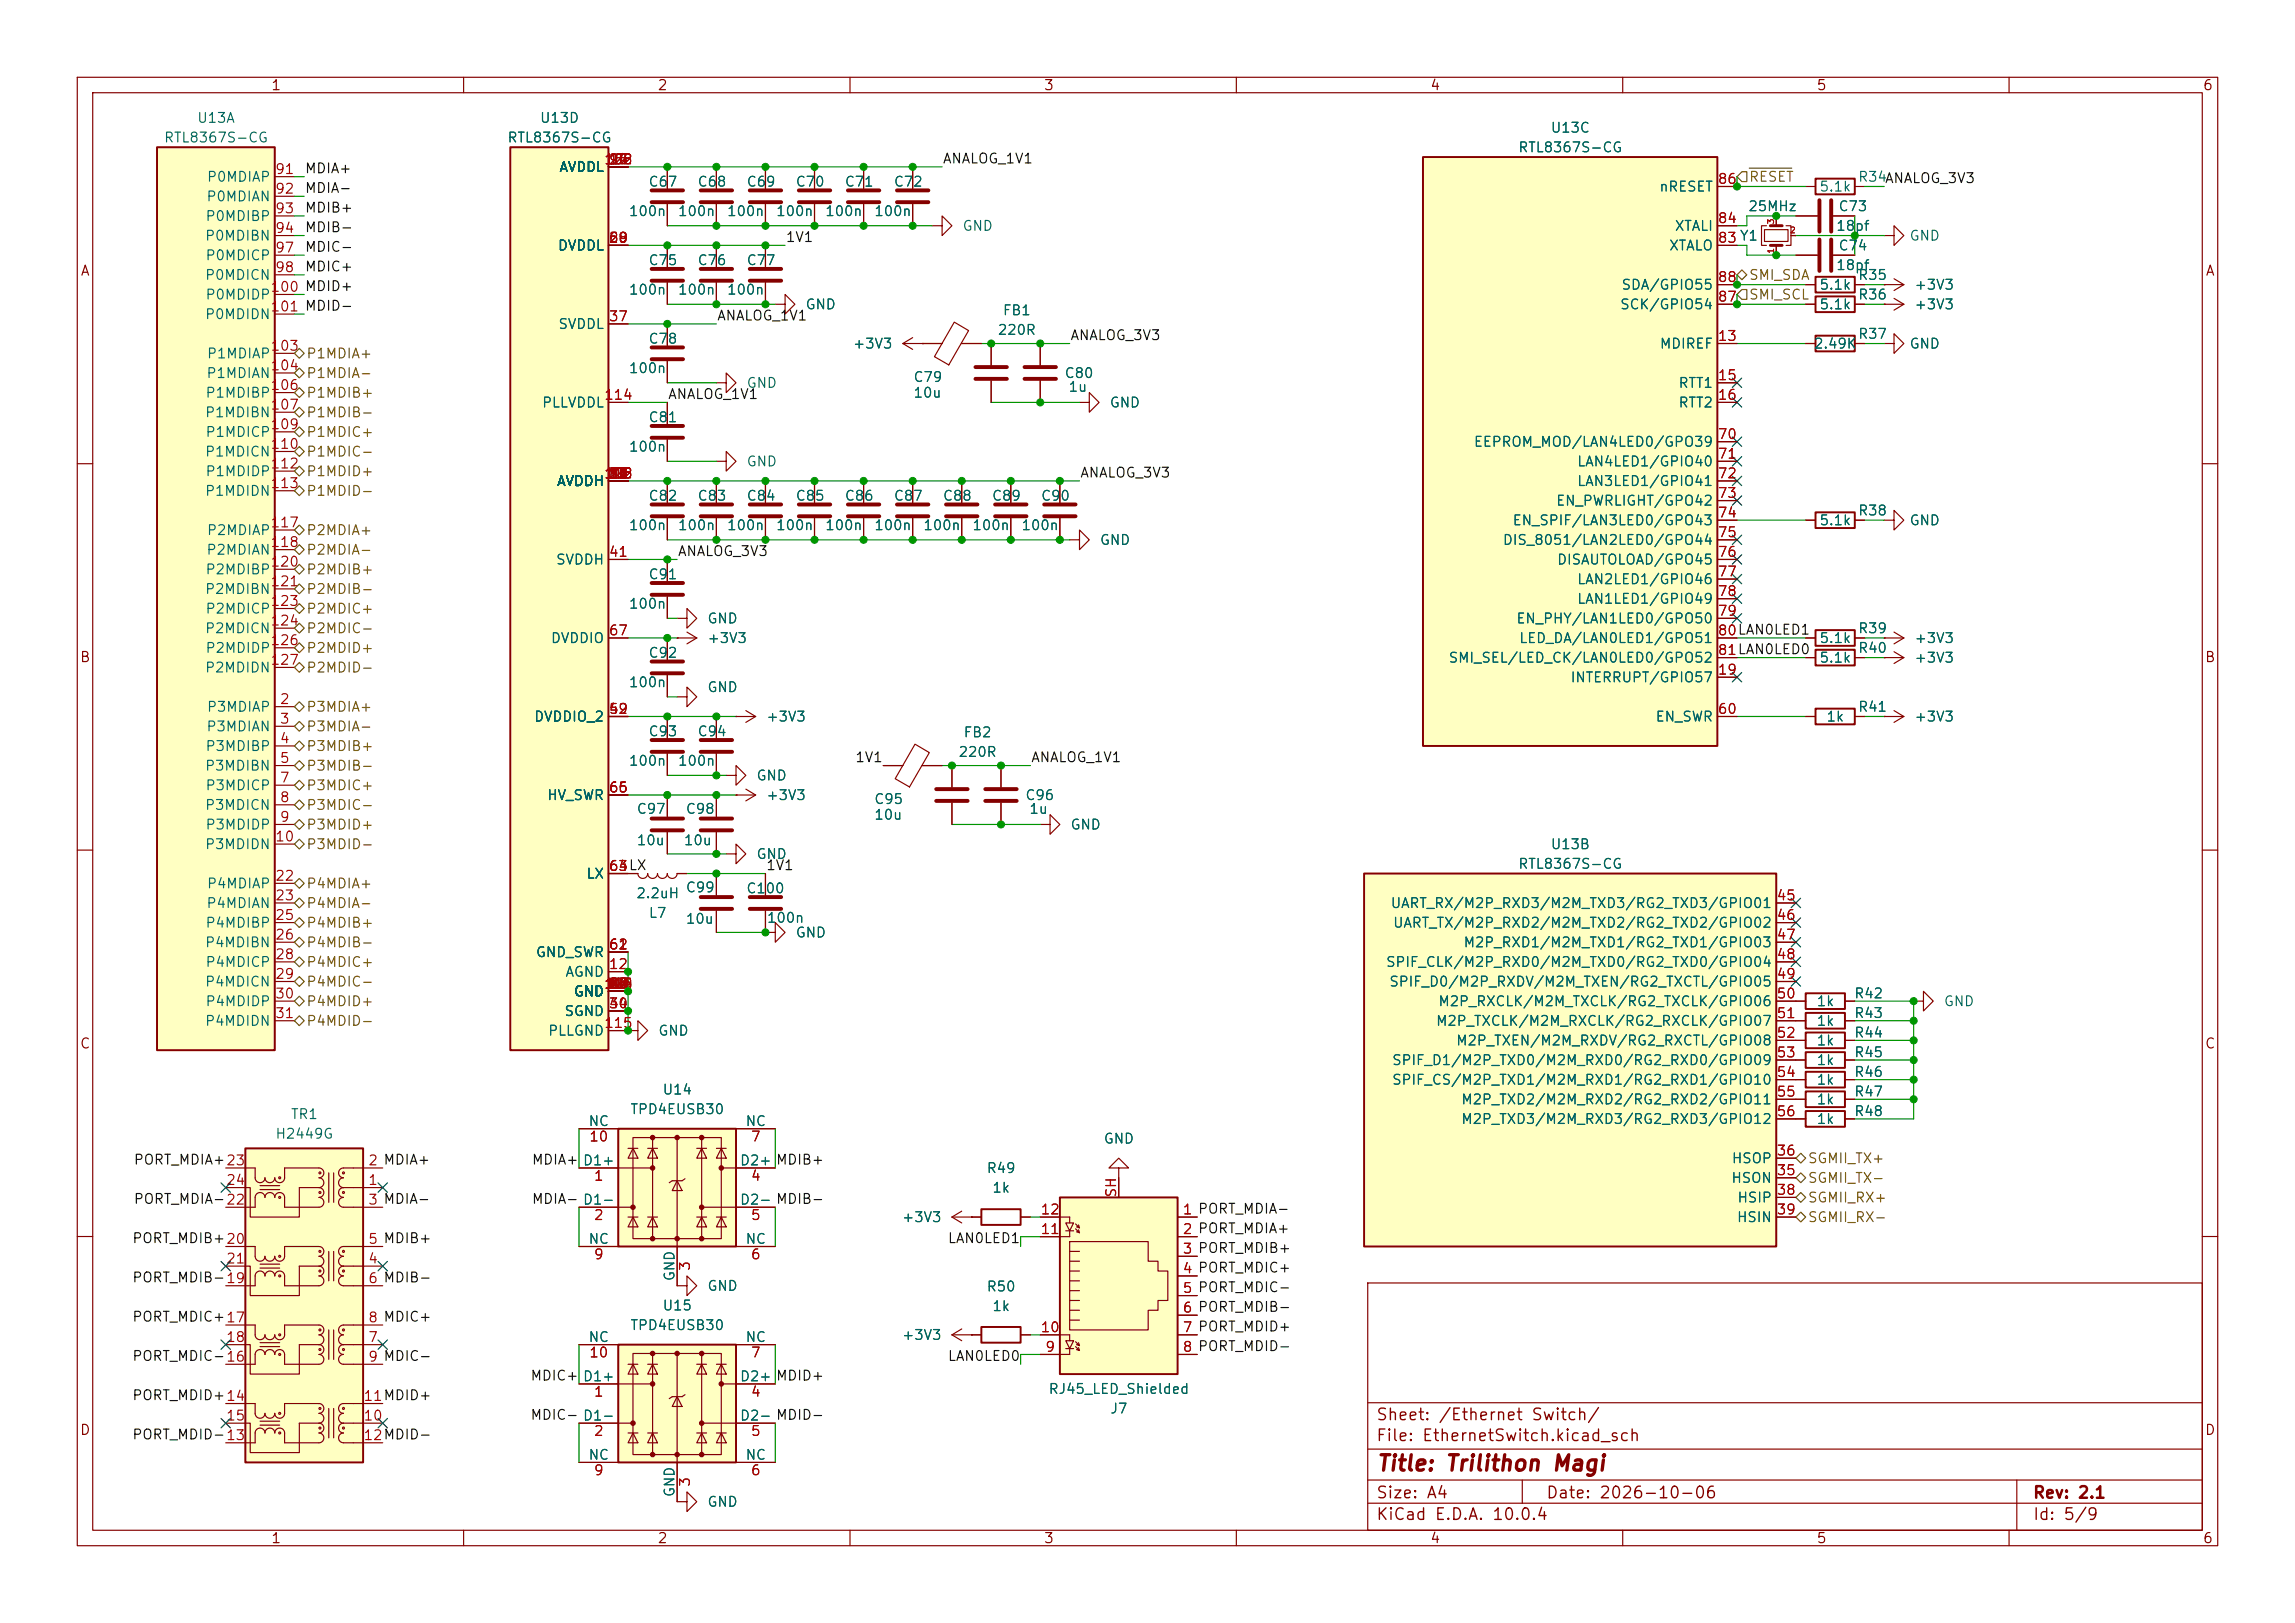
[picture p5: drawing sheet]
<svg xmlns="http://www.w3.org/2000/svg" width="297mm" height="210mm" viewBox="0 0 297 210" stroke-linecap="round" stroke-linejoin="round" font-family="sans-serif">
<defs><g id="words">
<text font-size="2" fill="#840000" x="178" y="190.8">Title: Trilithon Magi</text>
<g font-size="1.5" fill="#840000">
<text x="178" y="184.2">Sheet: /Ethernet Switch/</text>
<text x="178" y="186.9">File: EthernetSwitch.kicad_sch</text>
<text x="178" y="197.1">KiCad E.D.A. 10.0.4</text>
<text x="178" y="194.3">Size: A4</text>
<text x="200" y="194.3">Date: 2026-10-06</text>
<text x="263" y="194.3">Rev: 2.1</text>
<text x="263" y="197.1">Id: 5/9</text>
</g>
<g font-size="1.3" fill="#840000">
<text x="35" y="12">1</text>
<text x="85" y="12">2</text>
<text x="135" y="12">3</text>
<text x="185" y="12">4</text>
<text x="235" y="12">5</text>
<text x="285" y="12">6</text>
<text x="10.3" y="36">A</text>
<text x="285.3" y="36">A</text>
<text x="10.3" y="86">B</text>
<text x="285.3" y="86">B</text>
<text x="10.3" y="136">C</text>
<text x="285.3" y="136">C</text>
<text x="10.3" y="186">D</text>
<text x="285.3" y="186">D</text>
<text x="35" y="200">1</text>
<text x="85" y="200">2</text>
<text x="135" y="200">3</text>
<text x="185" y="200">4</text>
<text x="235" y="200">5</text>
<text x="285" y="200">6</text>
</g>
<g font-size="1.3" fill="#006464">
<text x="25.4" y="16.2">U13A</text>
<text x="69.8" y="16.2">U13D</text>
<text x="200.6" y="17.5">U13C</text>
<text x="21.1" y="18.8">RTL8367S-CG</text>
<text x="26.7" y="23.8">P0MDIAP</text>
<text x="65.6" y="18.8">RTL8367S-CG</text>
<text x="72.3" y="22.6">AVDDL</text>
<text x="196.4" y="20">RTL8367S-CG</text>
<text x="240.4" y="23.8">R34ANALOG_3V3</text>
<text x="26.5" y="28.9">P0MDIBP</text>
<text x="26.6" y="26.4">P0MDIAN</text>
<text x="81.3" y="28.3">100n</text>
<text x="83.8" y="24.5">C67</text>
<text x="87.6" y="28.3">100n</text>
<text x="90.2" y="24.5">C68</text>
<text x="94" y="28.3">100n</text>
<text x="96.5" y="24.5">C69</text>
<text x="100.3" y="28.3">100n</text>
<text x="102.9" y="24.5">C70</text>
<text x="106.7" y="28.3">100n</text>
<text x="109.2" y="24.5">C71</text>
<text x="113" y="28.3">100n</text>
<text x="115.6" y="24.5">C72</text>
<text x="214.6" y="25.1">nRESET</text>
<text x="226.1" y="27.6">25MHz</text>
<text x="235.4" y="25.1">5.1k</text>
<text x="237.8" y="27.6">C73</text>
<text x="26.4" y="31.5">P0MDIBN</text>
<text x="26.5" y="34">P0MDICP</text>
<text x="72.1" y="32.7">DVDDL</text>
<text x="83.8" y="34.6">C75</text>
<text x="90.2" y="34.6">C76</text>
<text x="96.5" y="34.6">C77</text>
<text x="124.5" y="30.2">GND</text>
<text x="215.9" y="32.7">XTALO</text>
<text x="216.6" y="30.2">XTALI</text>
<text x="237.5" y="30.2">18pf</text>
<text x="237.5" y="35.3">18pf</text>
<text x="237.8" y="32.7">C74</text>
<text x="247" y="31.5">GND</text>
<text x="26.4" y="36.5">P0MDICN</text>
<text x="26.4" y="41.6">P0MDIDN</text>
<text x="26.5" y="39.1">P0MDIDP</text>
<text x="81.3" y="38.4">100n</text>
<text x="87.6" y="38.4">100n</text>
<text x="94" y="38.4">100n</text>
<text x="104.1" y="40.3">GND</text>
<text x="129.7" y="41.1">FB1</text>
<text x="209.6" y="40.3">SCK/GPIO54</text>
<text x="209.7" y="37.8">SDA/GPIO55</text>
<text x="235.4" y="40.3">5.1k</text>
<text x="235.4" y="37.8">5.1k</text>
<text x="240.4" y="39.1">R36</text>
<text x="240.4" y="36.5">R35</text>
<text x="247.7" y="40.3">+3V3</text>
<text x="247.7" y="37.8">+3V3</text>
<text x="26.7" y="46.7">P1MDIAP</text>
<text x="72.2" y="42.9">SVDDL</text>
<text x="83.8" y="44.8">C78</text>
<text x="110.3" y="45.4">+3V3</text>
<text x="129" y="43.6">220R</text>
<text x="214.7" y="45.4">MDIREF</text>
<text x="234.6" y="45.4">2.49K</text>
<text x="240.4" y="44.2">R37</text>
<text x="247" y="45.4">GND</text>
<text x="26.5" y="51.8">P1MDIBP</text>
<text x="26.6" y="49.2">P1MDIAN</text>
<text x="70" y="53">PLLVDDL</text>
<text x="81.3" y="48.6">100n</text>
<text x="96.5" y="50.5">GND</text>
<text x="118.1" y="49.7">C79</text>
<text x="118.1" y="51.8">10u</text>
<text x="137.7" y="49.2">C80</text>
<text x="138.2" y="51">1u</text>
<text x="143.5" y="53">GND</text>
<text x="217.1" y="50.5">RTT1</text>
<text x="217.1" y="53">RTT2</text>
<text x="26.4" y="54.3">P1MDIBN</text>
<text x="26.4" y="59.4">P1MDICN</text>
<text x="26.5" y="56.9">P1MDICP</text>
<text x="81.3" y="58.8">100n</text>
<text x="83.8" y="54.9">C81</text>
<text x="190.6" y="58.1">EEPROM_MOD/LAN4LED0/GPO39</text>
<text x="26.4" y="64.5">P1MDIDN</text>
<text x="26.5" y="61.9">P1MDIDP</text>
<text x="72" y="63.2">AVDDH</text>
<text x="83.8" y="65.1">C82</text>
<text x="90.2" y="65.1">C83</text>
<text x="96.5" y="60.7">GND</text>
<text x="96.5" y="65.1">C84</text>
<text x="102.9" y="65.1">C85</text>
<text x="109.2" y="65.1">C86</text>
<text x="115.6" y="65.1">C87</text>
<text x="121.9" y="65.1">C88</text>
<text x="128.3" y="65.1">C89</text>
<text x="134.6" y="65.1">C90</text>
<text x="201.3" y="65.7">EN_PWRLIGHT/GPO42</text>
<text x="204" y="60.7">LAN4LED1/GPIO40</text>
<text x="204" y="63.2">LAN3LED1/GPIO41</text>
<text x="26.7" y="69.6">P2MDIAP</text>
<text x="81.3" y="68.9">100n</text>
<text x="87.6" y="68.9">100n</text>
<text x="94" y="68.9">100n</text>
<text x="100.3" y="68.9">100n</text>
<text x="106.7" y="68.9">100n</text>
<text x="113" y="68.9">100n</text>
<text x="119.4" y="68.9">100n</text>
<text x="125.7" y="68.9">100n</text>
<text x="132.1" y="68.9">100n</text>
<text x="142.2" y="70.8">GND</text>
<text x="194.4" y="70.8">DIS_8051/LAN2LED0/GPO44</text>
<text x="195.7" y="68.3">EN_SPIF/LAN3LED0/GPO43</text>
<text x="235.4" y="68.3">5.1k</text>
<text x="240.4" y="67">R38</text>
<text x="247" y="68.3">GND</text>
<text x="26.4" y="77.2">P2MDIBN</text>
<text x="26.5" y="74.6">P2MDIBP</text>
<text x="26.6" y="72.1">P2MDIAN</text>
<text x="71.9" y="73.4">SVDDH</text>
<text x="83.8" y="75.3">C91</text>
<text x="201.4" y="73.4">DISAUTOLOAD/GPO45</text>
<text x="204" y="75.9">LAN2LED1/GPIO46</text>
<text x="26.4" y="82.3">P2MDICN</text>
<text x="26.5" y="79.7">P2MDICP</text>
<text x="71.2" y="83.5">DVDDIO</text>
<text x="81.3" y="79.1">100n</text>
<text x="91.4" y="81">GND</text>
<text x="91.4" y="83.5">+3V3</text>
<text x="196.1" y="81">EN_PHY/LAN1LED0/GPO50</text>
<text x="196.5" y="83.5">LED_DA/LAN0LED1/GPO51</text>
<text x="204" y="78.4">LAN1LED1/GPIO49</text>
<text x="235.4" y="83.5">5.1k</text>
<text x="240.4" y="82.3">R39</text>
<text x="247.7" y="83.5">+3V3</text>
<text x="26.4" y="87.3">P2MDIDN</text>
<text x="26.5" y="84.8">P2MDIDP</text>
<text x="81.3" y="89.2">100n</text>
<text x="83.8" y="85.4">C92</text>
<text x="91.4" y="89.9">GND</text>
<text x="187.4" y="86.1">SMI_SEL/LED_CK/LAN0LED0/GPO52</text>
<text x="203.2" y="88.6">INTERRUPT/GPIO57</text>
<text x="235.4" y="86.1">5.1k</text>
<text x="240.4" y="84.8">R40</text>
<text x="247.7" y="86.1">+3V3</text>
<text x="26.6" y="95">P3MDIAN</text>
<text x="26.7" y="92.4">P3MDIAP</text>
<text x="69" y="93.7">DVDDIO_2</text>
<text x="83.8" y="95.6">C93</text>
<text x="90.2" y="95.6">C94</text>
<text x="99.1" y="93.7">+3V3</text>
<text x="124.6" y="95.7">FB2</text>
<text x="214.2" y="93.7">EN_SWR</text>
<text x="236.3" y="93.7">1k</text>
<text x="240.4" y="92.4">R41</text>
<text x="247.7" y="93.7">+3V3</text>
<text x="26.4" y="100">P3MDIBN</text>
<text x="26.5" y="97.5">P3MDIBP</text>
<text x="81.3" y="99.4">100n</text>
<text x="87.6" y="99.4">100n</text>
<text x="97.8" y="101.3">GND</text>
<text x="123.9" y="98.3">220R</text>
<text x="26.4" y="105.1">P3MDICN</text>
<text x="26.5" y="102.6">P3MDICP</text>
<text x="26.5" y="107.7">P3MDIDP</text>
<text x="70.7" y="103.8">HV_SWR</text>
<text x="82.3" y="105.6">C97</text>
<text x="88.7" y="105.6">C98</text>
<text x="99.1" y="103.8">+3V3</text>
<text x="113" y="104.3">C95</text>
<text x="113" y="106.4">10u</text>
<text x="132.6" y="103.8">C96</text>
<text x="133.1" y="105.6">1u</text>
<text x="138.4" y="107.7">GND</text>
<text x="26.4" y="110.2">P3MDIDN</text>
<text x="82.3" y="109.7">10u</text>
<text x="88.4" y="109.7">10u</text>
<text x="97.8" y="111.5">GND</text>
<text x="196.4" y="112.7">RTL8367S-CG</text>
<text x="200.6" y="110.2">U13B</text>
<text x="26.6" y="117.8">P4MDIAN</text>
<text x="26.7" y="115.3">P4MDIAP</text>
<text x="75.8" y="114">LX</text>
<text x="82.2" y="116.5">2.2uH</text>
<text x="83.9" y="119.1">L7</text>
<text x="88.7" y="115.8">C99</text>
<text x="88.7" y="119.8">10u</text>
<text x="96.5" y="115.9">C100</text>
<text x="99.1" y="119.7">100n</text>
<text x="179.9" y="117.8">UART_RX/M2P_RXD3/M2M_TXD3/RG2_TXD3/GPIO01</text>
<text x="26.4" y="122.9">P4MDIBN</text>
<text x="26.5" y="120.4">P4MDIBP</text>
<text x="26.5" y="125.4">P4MDICP</text>
<text x="69.3" y="124.2">GND_SWR</text>
<text x="102.9" y="121.6">GND</text>
<text x="179.3" y="125.4">SPIF_CLK/M2P_RXD0/M2M_TXD0/RG2_TXD0/GPIO04</text>
<text x="180.2" y="120.4">UART_TX/M2P_RXD2/M2M_TXD2/RG2_TXD2/GPIO02</text>
<text x="189.3" y="122.9">M2P_RXD1/M2M_TXD1/RG2_TXD1/GPIO03</text>
<text x="26.4" y="128">P4MDICN</text>
<text x="26.5" y="130.5">P4MDIDP</text>
<text x="72.9" y="131.8">SGND</text>
<text x="73.1" y="126.7">AGND</text>
<text x="74.2" y="129.2">GND</text>
<text x="179.7" y="128">SPIF_D0/M2P_RXDV/M2M_TXEN/RG2_TXCTL/GPIO05</text>
<text x="186" y="130.5">M2P_RXCLK/M2M_TXCLK/RG2_TXCLK/GPIO06</text>
<text x="235" y="130.5">1k</text>
<text x="239.9" y="129.5">R42</text>
<text x="251.5" y="130.5">GND</text>
<text x="26.4" y="133.1">P4MDIDN</text>
<text x="70.8" y="134.3">PLLGND</text>
<text x="85.1" y="134.3">GND</text>
<text x="185.7" y="133.1">M2P_TXCLK/M2M_RXCLK/RG2_RXCLK/GPIO07</text>
<text x="188.3" y="135.6">M2P_TXEN/M2M_RXDV/RG2_RXCTL/GPIO08</text>
<text x="235" y="135.6">1k</text>
<text x="235" y="133.1">1k</text>
<text x="239.9" y="134.6">R44</text>
<text x="239.9" y="137.1">R45</text>
<text x="239.9" y="132">R43</text>
<text x="85.7" y="141.9">U14</text>
<text x="180.1" y="138.1">SPIF_D1/M2P_TXD0/M2M_RXD0/RG2_RXD0/GPIO09</text>
<text x="180.1" y="140.7">SPIF_CS/M2P_TXD1/M2M_RXD1/RG2_RXD1/GPIO10</text>
<text x="189" y="143.2">M2P_TXD2/M2M_RXD2/RG2_RXD2/GPIO11</text>
<text x="235" y="138.1">1k</text>
<text x="235" y="143.2">1k</text>
<text x="235" y="140.7">1k</text>
<text x="239.9" y="142.2">R47</text>
<text x="239.9" y="139.7">R46</text>
<text x="35.5" y="147.7">H2449G</text>
<text x="37.5" y="145.1">TR1</text>
<text x="76.1" y="146">NC</text>
<text x="81.5" y="144.5">TPD4EUSB30</text>
<text x="96.4" y="146">NC</text>
<text x="142.7" y="148.3">GND</text>
<text x="189" y="145.8">M2P_TXD3/M2M_RXD3/RG2_RXD3/GPIO12</text>
<text x="235" y="145.8">1k</text>
<text x="239.9" y="144.7">R48</text>
<text x="75.3" y="151.1">D1+</text>
<text x="95.7" y="151.1">D2+ MDIB+</text>
<text x="95.7" y="151.1">D2+</text>
<text x="127.6" y="152.1">R49</text>
<text x="128.3" y="154.6">1k</text>
<text x="224" y="153.4">HSON</text>
<text x="224" y="150.8">HSOP</text>
<text x="224.7" y="155.9">HSIP</text>
<text x="75.3" y="156.2">D1-</text>
<text x="76.1" y="161.3">NC</text>
<text x="95.7" y="156.2">D2- MDIB-</text>
<text x="95.7" y="156.2">D2-</text>
<text x="96.4" y="161.3">NC</text>
<text x="116.6" y="158.5">+3V3</text>
<text x="224.7" y="158.5">HSIN</text>
<text x="87.6" y="165.9" transform="rotate(-90 87.6 165.9)">GND</text>
<text x="91.4" y="167.3">GND</text>
<text x="127.6" y="167.4">R50</text>
<text x="76.1" y="174">NC</text>
<text x="81.5" y="172.4">TPD4EUSB30</text>
<text x="85.7" y="169.9">U15</text>
<text x="96.4" y="174">NC</text>
<text x="116.6" y="173.7">+3V3</text>
<text x="128.3" y="170">1k</text>
<text x="75.3" y="179">D1+</text>
<text x="95.7" y="179">D2+ MDID+</text>
<text x="95.7" y="179">D2+</text>
<text x="75.3" y="184.1">D1-</text>
<text x="95.7" y="184.1">D2- MDID-</text>
<text x="95.7" y="184.1">D2-</text>
<text x="135.6" y="180.7">RJ45_LED_Shielded</text>
<text x="143.6" y="183.2">J7</text>
<text x="76.1" y="189.2">NC</text>
<text x="96.4" y="189.2">NC</text>
<text x="87.6" y="193.8" transform="rotate(-90 87.6 193.8)">GND</text>
<text x="91.4" y="195.3">GND</text>
</g>
<g font-size="1.3" fill="#a90000">
<text x="35.5" y="22.8">91</text>
<text x="78.1" y="21.6">108</text>
<text x="78.1" y="21.6">122</text>
<text x="78.7" y="21.6">14</text>
<text x="78.7" y="21.6">27</text>
<text x="78.7" y="21.6">95</text>
<text x="79.3" y="21.6">6</text>
<text x="35.5" y="25.4">92</text>
<text x="35.5" y="27.9">93</text>
<text x="222.2" y="29.2">84</text>
<text x="222.2" y="24.1">86</text>
<text x="35.5" y="30.5">94</text>
<text x="35.5" y="33">97</text>
<text x="35.5" y="35.5">98</text>
<text x="78.7" y="31.7">20</text>
<text x="78.7" y="31.7">58</text>
<text x="78.7" y="31.7">69</text>
<text x="222.2" y="31.7">83 Y1</text>
<text x="34.9" y="38.1">100 MDID+</text>
<text x="34.9" y="40.6">101 MDID-</text>
<text x="78.7" y="41.9">37</text>
<text x="222.2" y="39.3">87</text>
<text x="222.2" y="36.8">88</text>
<text x="34.9" y="45.7">103</text>
<text x="222.2" y="44.4">13</text>
<text x="34.9" y="48.2">104</text>
<text x="34.9" y="50.8">106</text>
<text x="34.9" y="53.3">107</text>
<text x="78.1" y="52">114</text>
<text x="222.2" y="49.5">15</text>
<text x="222.2" y="52">16</text>
<text x="34.9" y="55.9">109</text>
<text x="34.9" y="58.4">110</text>
<text x="222.2" y="57.1">70</text>
<text x="222.2" y="59.7">71</text>
<text x="34.9" y="60.9">112</text>
<text x="34.9" y="63.5">113</text>
<text x="78.1" y="62.2">102</text>
<text x="78.1" y="62.2">116</text>
<text x="78.1" y="62.2">128</text>
<text x="78.7" y="62.2">11</text>
<text x="78.7" y="62.2">17</text>
<text x="78.7" y="62.2">21</text>
<text x="78.7" y="62.2">33</text>
<text x="78.7" y="62.2">82</text>
<text x="78.7" y="62.2">90</text>
<text x="222.2" y="62.2">72</text>
<text x="222.2" y="64.7">73</text>
<text x="34.9" y="68.6">117</text>
<text x="34.9" y="71.1">118</text>
<text x="222.2" y="67.3">74</text>
<text x="222.2" y="69.8">75</text>
<text x="34.9" y="73.6">120</text>
<text x="34.9" y="76.2">121</text>
<text x="78.7" y="72.4">41</text>
<text x="222.2" y="72.4">76</text>
<text x="222.2" y="74.9">77</text>
<text x="222.2" y="77.4">78</text>
<text x="34.9" y="78.7">123</text>
<text x="34.9" y="81.3">124</text>
<text x="34.9" y="83.8">126</text>
<text x="78.7" y="82.5">67</text>
<text x="222.2" y="80">79</text>
<text x="222.2" y="82.5">80LAN0LED1</text>
<text x="222.2" y="82.5">80</text>
<text x="34.9" y="86.3">127</text>
<text x="222.2" y="87.6">19</text>
<text x="222.2" y="85.1">81LAN0LED0</text>
<text x="222.2" y="85.1">81</text>
<text x="36.1" y="91.4">2</text>
<text x="36.1" y="94">3</text>
<text x="78.7" y="92.7">42</text>
<text x="78.7" y="92.7">59</text>
<text x="222.2" y="92.7">60</text>
<text x="36.1" y="96.5">4</text>
<text x="36.1" y="99">5</text>
<text x="36.1" y="101.6">7</text>
<text x="36.1" y="104.1">8</text>
<text x="36.1" y="106.7">9</text>
<text x="78.7" y="102.8">65</text>
<text x="79.9" y="102.8">6</text>
<text x="35.5" y="109.2">10</text>
<text x="78.7" y="113">63LX</text>
<text x="78.7" y="113">63</text>
<text x="79.9" y="113">4</text>
<text x="35.5" y="114.3">22</text>
<text x="35.5" y="116.8">23</text>
<text x="35.5" y="119.4">25</text>
<text x="229.8" y="116.8">45</text>
<text x="229.8" y="119.4">46</text>
<text x="35.5" y="121.9">26</text>
<text x="35.5" y="124.4">28</text>
<text x="78.7" y="125.7">12</text>
<text x="78.7" y="123.2">61</text>
<text x="79.9" y="123.2">2</text>
<text x="229.8" y="121.9">47</text>
<text x="229.8" y="124.4">48</text>
<text x="35.5" y="127">29</text>
<text x="35.5" y="129.5">30</text>
<text x="78.1" y="128.2">105</text>
<text x="78.1" y="128.2">111</text>
<text x="78.1" y="128.2">119</text>
<text x="78.1" y="128.2">125</text>
<text x="78.7" y="128.2">18</text>
<text x="78.7" y="128.2">24</text>
<text x="78.7" y="128.2">32</text>
<text x="78.7" y="130.8">34</text>
<text x="78.7" y="130.8">40</text>
<text x="78.7" y="128.2">43</text>
<text x="78.7" y="128.2">57</text>
<text x="78.7" y="128.2">68</text>
<text x="78.7" y="128.2">85</text>
<text x="78.7" y="128.2">96</text>
<text x="79.3" y="128.2">1</text>
<text x="79.9" y="128.2">4</text>
<text x="79.9" y="128.2">9</text>
<text x="229.8" y="127">49</text>
<text x="229.8" y="129.5">50</text>
<text x="35.5" y="132.1">31</text>
<text x="78.1" y="133.3">115</text>
<text x="229.8" y="132.1">51</text>
<text x="229.8" y="134.6">52</text>
<text x="229.8" y="137.1">53</text>
<text x="229.8" y="139.7">54</text>
<text x="229.8" y="142.2">55</text>
<text x="76.2" y="148">10</text>
<text x="97.1" y="148">7</text>
<text x="229.8" y="149.8">36</text>
<text x="229.8" y="144.8">56</text>
<text x="29.2" y="153.6">24</text>
<text x="47.6" y="153.6">1</text>
<text x="47.6" y="151.1">2 MDIA+</text>
<text x="76.8" y="153.1">1</text>
<text x="97.1" y="153.1">4</text>
<text x="144.8" y="155" transform="rotate(-90 144.8 155)">SH</text>
<text x="229.8" y="152.4">35</text>
<text x="229.8" y="154.9">38</text>
<text x="47.6" y="156.2">3 MDIA-</text>
<text x="47.6" y="161.3">5 MDIB+</text>
<text x="76.8" y="158.2">2</text>
<text x="97.1" y="158.2">5</text>
<text x="134.6" y="160">11</text>
<text x="134.6" y="157.5">12</text>
<text x="153" y="157.5">1 PORT_MDIA-</text>
<text x="153" y="160">2 PORT_MDIA+</text>
<text x="153" y="157.5">1</text>
<text x="153" y="160">2</text>
<text x="229.8" y="157.5">39</text>
<text x="29.2" y="163.8">21</text>
<text x="47.6" y="163.8">4</text>
<text x="47.6" y="166.3">6 MDIB-</text>
<text x="76.8" y="163.3">9</text>
<text x="89.6" y="164.5" transform="rotate(-90 89.6 164.5)">3</text>
<text x="97.1" y="163.3">6</text>
<text x="153" y="162.5">3 PORT_MDIB+</text>
<text x="153" y="165.1">4 PORT_MDIC+</text>
<text x="153" y="167.6">5 PORT_MDIC-</text>
<text x="153" y="162.5">3</text>
<text x="153" y="165.1">4</text>
<text x="153" y="167.6">5</text>
<text x="29.2" y="174">18</text>
<text x="47.6" y="174">7</text>
<text x="47.6" y="171.4">8 MDIC+</text>
<text x="134.6" y="172.7">10</text>
<text x="153" y="170.2">6 PORT_MDIB-</text>
<text x="153" y="172.7">7 PORT_MDID+</text>
<text x="153" y="170.2">6</text>
<text x="153" y="172.7">7</text>
<text x="47.6" y="176.5">9 MDIC-</text>
<text x="76.2" y="176">10</text>
<text x="97.1" y="176">7</text>
<text x="135.2" y="175.2">9</text>
<text x="153" y="175.2">8 PORT_MDID-</text>
<text x="153" y="175.2">8</text>
<text x="29.2" y="184.1">15</text>
<text x="46.9" y="184.1">10</text>
<text x="46.9" y="181.6">11MDID+</text>
<text x="76.8" y="181">1</text>
<text x="97.1" y="181">4</text>
<text x="46.9" y="186.7">12MDID-</text>
<text x="76.8" y="186.1">2</text>
<text x="76.8" y="191.2">9</text>
<text x="97.1" y="186.1">5</text>
<text x="97.1" y="191.2">6</text>
<text x="89.6" y="192.5" transform="rotate(-90 89.6 192.5)">3</text>
</g>
<g font-size="1.3" fill="#0f0f0f">
<text x="39.4" y="22.7">MDIA+</text>
<text x="121.9" y="21.5">ANALOG_1V1</text>
<text x="39.4" y="25.3">MDIA-</text>
<text x="39.4" y="27.8">MDIB+</text>
<text x="39.4" y="35.4">MDIC+</text>
<text x="39.4" y="32.9">MDIC-</text>
<text x="39.4" y="30.4">MDIB-</text>
<text x="101.6" y="31.6">1V1</text>
<text x="92.7" y="41.8">ANALOG_1V1</text>
<text x="138.4" y="44.3">ANALOG_3V3</text>
<text x="86.4" y="51.9">ANALOG_1V1</text>
<text x="139.7" y="62.1">ANALOG_3V3</text>
<text x="87.6" y="72.3">ANALOG_3V3</text>
<text x="110.6" y="98.9">1V1</text>
<text x="133.3" y="98.9">ANALOG_1V1</text>
<text x="99.1" y="112.9">1V1</text>
<text x="17.2" y="151">PORT_MDIA+23</text>
<text x="68.7" y="151">MDIA+</text>
<text x="17" y="161.2">PORT_MDIB+20</text>
<text x="17.2" y="156.1">PORT_MDIA-22</text>
<text x="68.7" y="156.1">MDIA- D1-</text>
<text x="122.6" y="161.2">LAN0LED1</text>
<text x="17" y="166.2">PORT_MDIB-19</text>
<text x="17" y="171.3">PORT_MDIC+17</text>
<text x="17" y="176.4">PORT_MDIC-16</text>
<text x="68.6" y="178.9">MDIC+</text>
<text x="122.6" y="176.4">LAN0LED0</text>
<text x="17" y="181.5">PORT_MDID+14</text>
<text x="68.6" y="184">MDIC- D1-</text>
<text x="17" y="186.6">PORT_MDID-13</text>
</g>
<g font-size="1.3" fill="#725600">
<text x="226.3" y="23.8">RESET</text>
<text x="226.3" y="36.5">SMI_SDA</text>
<text x="226.3" y="39.1">SMI_SCL</text>
<text x="39.6" y="46.7">P1MDIA+</text>
<text x="39.6" y="49.2">P1MDIA-</text>
<text x="39.6" y="51.8">P1MDIB+</text>
<text x="39.6" y="56.9">P1MDIC+</text>
<text x="39.6" y="59.4">P1MDIC-</text>
<text x="39.6" y="54.3">P1MDIB-</text>
<text x="39.6" y="64.5">P1MDID-</text>
<text x="39.6" y="61.9">P1MDID+</text>
<text x="39.6" y="69.6">P2MDIA+</text>
<text x="39.6" y="77.2">P2MDIB-</text>
<text x="39.6" y="72.1">P2MDIA-</text>
<text x="39.6" y="74.6">P2MDIB+</text>
<text x="39.6" y="82.3">P2MDIC-</text>
<text x="39.6" y="79.7">P2MDIC+</text>
<text x="39.6" y="84.8">P2MDID+</text>
<text x="39.6" y="87.3">P2MDID-</text>
<text x="39.6" y="92.4">P3MDIA+</text>
<text x="39.6" y="95">P3MDIA-</text>
<text x="39.6" y="97.5">P3MDIB+</text>
<text x="39.6" y="100">P3MDIB-</text>
<text x="39.6" y="107.7">P3MDID+</text>
<text x="39.6" y="102.6">P3MDIC+</text>
<text x="39.6" y="105.1">P3MDIC-</text>
<text x="39.6" y="110.2">P3MDID-</text>
<text x="39.6" y="115.3">P4MDIA+</text>
<text x="39.6" y="117.8">P4MDIA-</text>
<text x="39.6" y="122.9">P4MDIB-</text>
<text x="39.6" y="125.4">P4MDIC+</text>
<text x="39.6" y="120.4">P4MDIB+</text>
<text x="39.6" y="130.5">P4MDID+</text>
<text x="39.6" y="128">P4MDIC-</text>
<text x="39.6" y="133.1">P4MDID-</text>
<text x="233.9" y="150.8">SGMII_TX+</text>
<text x="233.9" y="153.4">SGMII_TX-</text>
<text x="233.9" y="155.9">SGMII_RX+</text>
<text x="233.9" y="158.5">SGMII_RX-</text>
</g>
<g font-size=".8" fill="#a90000">
<text x="229.8" y="29.1" transform="rotate(-90 229.8 29.1)">3</text>
<text x="229.8" y="32.9" transform="rotate(-90 229.8 32.9)">1</text>
<text x="231.6" y="30.4">2</text>
</g>
</g></defs>
<g fill="none" stroke="#840000" stroke-width=".15">
<path d="M10 10h277v190h-277zM12 12h273v186h-273zM60 10v2M110 10v2M160 10v2M210 10v2M260 10v2M10 60h2M86.4 72.4v2.8M86.4 77.2v2.8M285 60h2M87.6 82.6h.1"/>
<path d="M87.6 80h1.3v-1.3l1.3 1.3-1.3 1.3v-1.3M87.6 82.6h2.6M88.9 81.8l1.3 .8M90.2 82.6l-1.3 .7M92.7 92.7v2.8M92.7 97.5v2.8M233.7 82.6h1.2M233.7 85.1h1.2M233.7 92.7h1.2M240 82.6h1.3M240 85.1h1.3M240 92.7h1.3"/>
<path d="M243.8 82.6h.1M243.8 85.1h.1M243.8 92.7h.1M243.8 82.6h2.6M243.8 85.1h2.6M243.8 92.7h2.6M245.1 81.8l1.3 .8M245.1 84.3l1.3 .8M245.1 91.9l1.3 .8M246.4 82.6l-1.3 .7M246.4 85.1l-1.3 .8M246.4 92.7l-1.3 .8"/>
<path d="M10 110h2M285 110h2M247.6 129.5h1.3v-1.2l1.3 1.2-1.3 1.3v-1.3M10 160h2M123.2 172.7l1.3 .8M123.2 172.7h3.8M124.5 172l-1.3 .7M125.7 172.7h.1M132.1 172.7h1.2M177 166h108v32h-108zM285 160h2M60 198v2"/>
<path d="M110 198v2M160 198v2M177 194.5h108M177 191.5h108M177 187.5h108M177 181.5h108M197 191.5v3M210 198v2M260 198v2M261 191.5v6.5"/>
</g>
<path d="M84.3 75.4h4.1M84.3 77h4.1M90.7 95.8h4M90.7 97.3h4" fill="none" stroke="#840000" stroke-width=".51"/>
<path d="M234.9 91.7h5.1v2h-5.1zM234.9 81.5h5.1v2.1h-5.1zM234.9 84.1h5.1v2h-5.1zM127 171.7h5.1v2h-5.1z" fill="none" stroke="#840000" stroke-width=".25"/>
<path d="M80 174h15.2v15.2h-15.2z" fill="#ffffc2"/>
<g fill="none" stroke="#840000" stroke-width=".15">
<path d="M86.4 82.6v2.7M86.4 87.4v2.8M86.4 92.7v2.8M86.4 97.5v2.8M87.6 90.2h1.3v-1.3l1.3 1.3-1.3 1.2v-1.2M232.4 134.6h1.3M232.4 129.5h1.3M238.8 134.6h1.2M238.8 129.5h1.2M74.9 179.1h9.6M74.9 174h5.1M81.3 176.5h1.2"/>
<path d="M81.9 175.1h11.4v13.1h-11.4zM81.9 176.5l.6 1.3h-1.2zM83.8 176.5h1.3M84.5 176.5l.6 1.3h-1.3zM84.5 175.1v13.1M87.6 166.4h1.3v-1.3l1.3 1.3-1.3 1.2v-1.2M87.6 175.1v19.2h1.3v-1.3l1.3 1.3-1.3 1.3v-1.3M90.2 176.5h1.2M90.8 176.5l.6 1.3h-1.2zM90.8 175.1v13.1M92.7 176.5h1.3M93.3 176.5l.7 1.3h-1.3z"/>
<path d="M93.3 179.1h7M95.2 174h5.1M74.9 184.2h7M74.9 189.2h5.1M81.3 185.4h1.2M81.9 185.4l.6 1.3h-1.2zM83.8 185.4h1.3M84.5 185.4l.6 1.3h-1.3zM87.6 180.7l.7 1.3h-1.3zM88.6 180.5l-.3 .2h-1.3l-.4 .3M90.2 185.4h1.2M90.8 185.4l.6 1.3h-1.2z"/>
<path d="M90.8 184.2h9.5M92.7 185.4h1.3M93.3 185.4l.7 1.3h-1.3zM95.2 189.2h5.1"/>
</g>
<path d="M233.7 133.6h5.1v2h-5.1zM233.7 128.5h5.1v2.1h-5.1zM80 174h15.2v15.2h-15.2z" fill="none" stroke="#840000" stroke-width=".25"/>
<g fill="#840000" stroke="#840000" stroke-width=".15">
<circle cx="81.9" cy="184.2" r=".28"/>
<circle cx="84.5" cy="175.1" r=".28"/>
<circle cx="84.5" cy="179.1" r=".28"/>
<circle cx="84.5" cy="188.2" r=".28"/>
<circle cx="87.6" cy="175.1" r=".28"/>
<circle cx="87.6" cy="188.2" r=".28"/>
<circle cx="90.8" cy="175.1" r=".28"/>
<circle cx="90.8" cy="184.2" r=".28"/>
<circle cx="90.8" cy="188.2" r=".28"/>
<circle cx="93.3" cy="179.1" r=".28"/>
</g>
<path d="M84.3 95.8h4.1M84.3 97.3h4.1M84.3 85.6h4.1M84.3 87.1h4.1" fill="none" stroke="#840000" stroke-width=".51"/>
<path d="M20.3 19.1h15.3v116.8h-15.3z" fill="#ffffc2"/>
<path d="M20.3 19.1h15.3v116.8h-15.3z" fill="none" stroke="#840000" stroke-width=".25"/>
<g fill="none" stroke="#840000" stroke-width=".15">
<path d="M35.6 22.9h2.5M35.6 25.4h2.5M35.6 27.9h2.5M35.6 30.5h2.5M35.6 33h2.5M35.6 35.6h2.5M35.6 38.1h2.5M35.6 40.6h2.5M35.6 45.7h2.5M35.6 48.3h2.5M35.6 50.8h2.5M35.6 53.3h2.5"/>
<path d="M35.6 55.9h2.5M35.6 58.4h2.5M35.6 61h2.5M35.6 63.5h2.5M35.6 68.6h2.5M35.6 71.1h2.5M35.6 73.7h2.5M35.6 76.2h2.5M35.6 78.7h2.5M35.6 91.4h2.5M35.6 94h2.5M35.6 96.5h2.5"/>
<path d="M35.6 99.1h2.5M35.6 81.3h2.5M35.6 83.8h2.5M35.6 86.4h2.5M35.6 101.6h2.5M35.6 104.1h2.5M35.6 106.7h2.5M35.6 109.2h2.5M35.6 114.3h2.5M35.6 116.8h2.5M35.6 119.4h2.5M35.6 121.9h2.5"/>
<path d="M35.6 124.5h2.5M35.6 127h2.5M35.6 129.5h2.5M35.6 132.1h2.5"/>
</g>
<path d="M66 19.1h12.7v116.8h-12.7z" fill="#ffffc2"/>
<path d="M66 19.1h12.7v116.8h-12.7z" fill="none" stroke="#840000" stroke-width=".25"/>
<g fill="none" stroke="#840000" stroke-width=".15">
<path d="M78.7 21.6h2.6M78.7 31.8h2.6M86.4 21.6v2.8M86.4 26.4v2.8M99.1 21.6v2.8M99.1 26.4v2.8M100.3 39.4h1.3v-1.3l1.3 1.3-1.3 1.2v-1.2M105.4 21.6v2.8M105.4 26.4v2.8M78.7 41.9h2.6M78.7 52.1h2.6M78.7 62.2h2.6"/>
<path d="M78.7 72.4h2.6M78.7 92.7h2.6M78.7 82.6h2.6M78.7 113h3.8a.64 .64 0 0 0 .7 .7 .64 .64 0 0 0 .6-.7 .64 .64 0 0 0 .7 .7 .64 .64 0 0 0 .6-.7 .64 .64 0 0 0 .6 .7 .64 .64 0 0 0 .7-.7 .64 .64 0 0 0 .6 .7 .64 .64 0 0 0 .6-.7h1.3M78.7 102.9h2.6M92.7 113v2.8M92.7 117.9v2.8M94 110.5h1.2v-1.3l1.3 1.3-1.3 1.3v-1.3M99.1 117.9v2.8h1.2v-1.3l1.3 1.3-1.3 1.2v-1.2M99.1 113v2.8M78.7 128.3h2.6M78.7 125.7h2.6"/>
<path d="M78.7 130.8h2.6M78.7 123.2h2.6M78.7 133.4h2.6M144.8 151.1h1.2l-1.2-1.2-1.3 1.2h1.3v1.3"/>
</g>
<path d="M84.3 24.6h4.1M84.3 26.2h4.1M97 24.6h4.1M97 26.2h4.1M103.4 24.6h4M103.4 26.2h4M90.7 116.1h4M90.7 117.6h4M97 116.1h4.1M97 117.6h4.1" fill="none" stroke="#840000" stroke-width=".51"/>
<path d="M137.2 154.9h15.2v22.9h-15.2z" fill="#ffffc2"/>
<g fill="none" stroke="#840000" stroke-width=".15">
<path d="M232.4 137.2h1.3M238.8 137.2h1.2M134.6 157.5h3.8v.7M137.9 158.2h1l-.5 1.1zM137.9 159.3h1M138.4 159.3v.7h-3.8M139.2 159l.5 .5-.4-.1M139.2 158.4l.5 .5-.4-.1M139.6 159.1l.1 .4M139.6 158.5l.1 .4M144.8 152.4v2.5M152.4 157.5h2.5"/>
<path d="M232.4 142.2h1.3M232.4 144.8h1.3M238.8 142.2h1.2M238.8 144.8h1.2M134.6 172.7h3.8v.8M137.9 173.5h1l-.5 1zM137.9 174.5h1M138.4 167h1.3M138.4 165.7h1.3M138.4 164.5h1.3M138.4 163.2h1.3M138.4 161.9h1.3"/>
<path d="M138.4 160.7h10.2v2.5h1.3v1.3h1.2v3.8h-1.2v1.2h-1.3v2.6h-10.2zM138.4 168.3h1.3M138.4 174.5v.8h-3.8M138.4 170.8h1.3M138.4 169.5h1.3M139.2 174.2l.5 .6-.4-.2M139.2 173.6l.5 .5-.4-.1M139.6 174.4l.1 .4M139.6 173.7l.1 .4M152.4 175.3h2.5M152.4 172.7h2.5M152.4 160h2.5"/>
<path d="M152.4 162.6h2.5M152.4 165.1h2.5M152.4 167.6h2.5M152.4 170.2h2.5"/>
</g>
<path d="M233.7 136.1h5.1v2.1h-5.1zM137.2 154.9h15.2v22.9h-15.2zM233.7 141.2h5.1v2.1h-5.1zM233.7 143.8h5.1v2h-5.1z" fill="none" stroke="#840000" stroke-width=".25"/>
<path d="M176.5 113h53.4v48.3h-53.4z" fill="#ffffc2"/>
<path d="M176.5 113h53.4v48.3h-53.4zM233.7 138.7h5.1v2h-5.1zM233.7 131.1h5.1v2h-5.1z" fill="none" stroke="#840000" stroke-width=".25"/>
<g fill="none" stroke="#840000" stroke-width=".15">
<path d="M86.4 31.8v2.7M86.4 36.6v2.8M92.7 21.6v2.8M92.7 26.4v2.8M92.7 31.8v2.7M92.7 36.6v2.8M99.1 31.8v2.7M99.1 36.6v2.8M229.9 116.8h2.5M229.9 119.4h2.5M229.9 121.9h2.5M229.9 124.5h2.5"/>
<path d="M229.9 127h2.5M229.9 129.5h2.5M229.9 132.1h3.8M229.9 134.6h2.5M229.9 137.2h2.5M229.9 139.7h3.8M238.8 132.1h1.2M238.8 139.7h1.2M229.9 152.4h2.5M229.9 149.9h2.5M229.9 154.9h2.5M229.9 157.5h2.5"/>
<path d="M229.9 142.2h2.5M229.9 144.8h2.5"/>
</g>
<path d="M84.3 34.8h4.1M84.3 36.3h4.1M90.7 34.8h4M90.7 36.3h4M90.7 24.6h4M90.7 26.2h4M97 34.8h4.1M97 36.3h4.1" fill="none" stroke="#840000" stroke-width=".51"/>
<path d="M31.7 148.6h15.3v40.6h-15.3z" fill="#ffffc2"/>
<path d="M31.7 148.6h15.3v40.6h-15.3zM127 156.5h5.1v2h-5.1z" fill="none" stroke="#840000" stroke-width=".25"/>
<g fill="none" stroke="#840000" stroke-width=".15">
<path d="M111.8 21.6v2.8M111.8 26.4v2.8M118.1 21.6v2.8M118.1 26.4v2.8M120.6 29.2h1.3v-1.3l1.3 1.3-1.3 1.3v-1.3M134.6 44.5v2.7M134.6 49.3v2.8M137.2 62.2v2.8M137.2 67.1v2.8M129.5 99.1v2.8M129.5 103.9v2.8M134.6 106.7h1.3v-1.3l1.3 1.3-1.3 1.3v-1.3"/>
<path d="M81.3 133.4h1.2v-1.3l1.3 1.3-1.3 1.2v-1.2M29.2 153.7h3.2v3.8h6.3v-3.8h2.6M29.2 151.1h3.8v1.3a.64 .64 0 0 0 .7 .6 .64 .64 0 0 0 .6-.6 .64 .64 0 0 0 .6 .6 .64 .64 0 0 0 .7-.6 .64 .64 0 0 0 .6 .6 .64 .64 0 0 0 .6-.6v-1.3h4.5a.64 .64 0 0 1 .6 .7 .64 .64 0 0 1-.6 .6 .64 .64 0 0 1 .6 .6 .64 .64 0 0 1-.6 .7M33.7 153.4h2.5M33.7 153.9h2.5M41.3 153.7a.64 .64 0 0 1 .6 .6 .64 .64 0 0 1-.6 .6 .64 .64 0 0 1 .6 .7 .64 .64 0 0 1-.6 .6h-4.5v-1.3a.64 .64 0 0 0-.6-.6 .64 .64 0 0 0-.6 .6 .64 .64 0 0 0-.7-.6 .64 .64 0 0 0-.6 .6 .64 .64 0 0 0-.6-.6 .64 .64 0 0 0-.7 .6v1.3h-3.8M42.5 151.8v3.8M43.2 151.8v3.8M44.4 153.7a.64 .64 0 0 0-.6 .6 .64 .64 0 0 0 .6 .6 .64 .64 0 0 0-.6 .7 .64 .64 0 0 0 .6 .6h5.1M44.4 153.7h5.1M49.5 151.1h-5.1a.64 .64 0 0 0-.6 .7 .64 .64 0 0 0 .6 .6 .64 .64 0 0 0-.6 .6 .64 .64 0 0 0 .6 .7M123.2 157.5h3.8"/>
<path d="M123.2 157.5l1.3 .7M124.5 156.7l-1.3 .8M125.7 157.5h.1M132.1 157.5h1.2M29.2 163.8h3.2v3.8h6.3v-3.8h2.6M29.2 174h3.2v3.8h6.3v-3.8h2.6M29.2 161.3h3.8v1.3a.64 .64 0 0 0 .7 .6 .64 .64 0 0 0 .6-.6 .64 .64 0 0 0 .6 .6 .64 .64 0 0 0 .7-.6 .64 .64 0 0 0 .6 .6 .64 .64 0 0 0 .6-.6v-1.3h4.5a.64 .64 0 0 1 .6 .6 .64 .64 0 0 1-.6 .7 .64 .64 0 0 1 .6 .6 .64 .64 0 0 1-.6 .6M29.2 171.5h3.8v1.2a.64 .64 0 0 0 .7 .7 .64 .64 0 0 0 .6-.7 .64 .64 0 0 0 .6 .7 .64 .64 0 0 0 .7-.7 .64 .64 0 0 0 .6 .7 .64 .64 0 0 0 .6-.7v-1.2h4.5a.64 .64 0 0 1 .6 .6 .64 .64 0 0 1-.6 .6 .64 .64 0 0 1 .6 .7 .64 .64 0 0 1-.6 .6M33.7 163.6h2.5M33.7 164.1h2.5M33.7 173.7h2.5M33.7 174.2h2.5"/>
<path d="M41.3 163.8a.64 .64 0 0 1 .6 .7 .64 .64 0 0 1-.6 .6 .64 .64 0 0 1 .6 .6 .64 .64 0 0 1-.6 .7h-4.5v-1.3a.64 .64 0 0 0-.6-.6 .64 .64 0 0 0-.6 .6 .64 .64 0 0 0-.7-.6 .64 .64 0 0 0-.6 .6 .64 .64 0 0 0-.6-.6 .64 .64 0 0 0-.7 .6v1.3h-3.8M41.3 174a.64 .64 0 0 1 .6 .6 .64 .64 0 0 1-.6 .7 .64 .64 0 0 1 .6 .6 .64 .64 0 0 1-.6 .6h-4.5v-1.2a.64 .64 0 0 0-.6-.7 .64 .64 0 0 0-.6 .7 .64 .64 0 0 0-.7-.7 .64 .64 0 0 0-.6 .7 .64 .64 0 0 0-.6-.7 .64 .64 0 0 0-.7 .7v1.2h-3.8M42.5 161.9v3.8M42.5 172.1v3.8M43.2 161.9v3.8M43.2 172.1v3.8M44.4 163.8a.64 .64 0 0 0-.6 .7 .64 .64 0 0 0 .6 .6 .64 .64 0 0 0-.6 .6 .64 .64 0 0 0 .6 .7h5.1M44.4 174a.64 .64 0 0 0-.6 .6 .64 .64 0 0 0 .6 .7 .64 .64 0 0 0-.6 .6 .64 .64 0 0 0 .6 .6h5.1M44.4 163.8h5.1M44.4 174h5.1M49.5 161.3h-5.1a.64 .64 0 0 0-.6 .6 .64 .64 0 0 0 .6 .7 .64 .64 0 0 0-.6 .6 .64 .64 0 0 0 .6 .6M49.5 171.5h-5.1a.64 .64 0 0 0-.6 .6 .64 .64 0 0 0 .6 .6 .64 .64 0 0 0-.6 .7 .64 .64 0 0 0 .6 .6"/>
<path d="M29.2 184.2h3.2v3.8h6.3v-3.8h2.6M29.2 181.6h3.8v1.3a.64 .64 0 0 0 .7 .6 .64 .64 0 0 0 .6-.6 .64 .64 0 0 0 .6 .6 .64 .64 0 0 0 .7-.6 .64 .64 0 0 0 .6 .6 .64 .64 0 0 0 .6-.6v-1.3h4.5a.64 .64 0 0 1 .6 .6 .64 .64 0 0 1-.6 .7 .64 .64 0 0 1 .6 .6 .64 .64 0 0 1-.6 .7M33.7 183.9h2.5M33.7 184.4h2.5M41.3 184.2a.64 .64 0 0 1 .6 .6 .64 .64 0 0 1-.6 .6 .64 .64 0 0 1 .6 .7 .64 .64 0 0 1-.6 .6h-4.5v-1.3a.64 .64 0 0 0-.6-.6 .64 .64 0 0 0-.6 .6 .64 .64 0 0 0-.7-.6 .64 .64 0 0 0-.6 .6 .64 .64 0 0 0-.6-.6 .64 .64 0 0 0-.7 .6v1.3h-3.8M42.5 182.2v3.9M43.2 182.2v3.9M44.4 184.2a.64 .64 0 0 0-.6 .6 .64 .64 0 0 0 .6 .6 .64 .64 0 0 0-.6 .7 .64 .64 0 0 0 .6 .6h5.1M44.4 184.2h5.1M49.5 181.6h-5.1a.64 .64 0 0 0-.6 .6 .64 .64 0 0 0 .6 .7 .64 .64 0 0 0-.6 .6 .64 .64 0 0 0 .6 .7"/>
<circle cx="36.2" cy="152.4" r=".13"/>
<circle cx="36.2" cy="154.9" r=".13"/>
<circle cx="41.4" cy="151.8" r=".13"/>
<circle cx="41.4" cy="154.3" r=".13"/>
<circle cx="44.4" cy="151.8" r=".13"/>
<circle cx="44.4" cy="154.3" r=".13"/>
<circle cx="36.2" cy="175.3" r=".13"/>
<circle cx="36.2" cy="162.6" r=".13"/>
<circle cx="36.2" cy="172.7" r=".13"/>
<circle cx="36.2" cy="165.1" r=".13"/>
<circle cx="41.4" cy="161.9" r=".13"/>
<circle cx="41.4" cy="164.5" r=".13"/>
<circle cx="41.4" cy="172.1" r=".13"/>
<circle cx="41.4" cy="174.6" r=".13"/>
<circle cx="44.4" cy="172.1" r=".13"/>
<circle cx="44.4" cy="161.9" r=".13"/>
<circle cx="44.4" cy="164.5" r=".13"/>
<circle cx="44.4" cy="174.6" r=".13"/>
<circle cx="36.2" cy="185.4" r=".13"/>
<circle cx="36.2" cy="182.9" r=".13"/>
<circle cx="41.4" cy="184.8" r=".13"/>
<circle cx="41.4" cy="182.2" r=".13"/>
<circle cx="44.4" cy="184.8" r=".13"/>
<circle cx="44.4" cy="182.2" r=".13"/>
</g>
<path d="M109.7 24.6h4.1M109.7 26.2h4.1M116.1 24.6h4M116.1 26.2h4M132.6 47.5h4.1M132.6 49h4.1M135.1 65.3h4.1M135.1 66.8h4.1M127.5 102.1h4.1M127.5 103.6h4.1" fill="none" stroke="#840000" stroke-width=".51"/>
<path d="M80 146.1h15.2v15.2h-15.2z" fill="#ffffc2"/>
<g fill="none" stroke="#840000" stroke-width=".15">
<path d="M232.4 27.9h2.8M232.4 33h2.8M233.7 24.1h1.2M233.7 39.4h1.2M233.7 36.8h1.2M237.2 27.9h2.8M237.2 33h2.8M240 24.1h1.3M240 39.4h1.3M240 36.8h1.3M243.8 39.4h.1M243.8 36.8h.1"/>
<path d="M243.8 30.5h1.3v-1.3l1.3 1.3-1.3 1.3v-1.3M243.8 39.4h2.6M243.8 36.8h2.6M245.1 38.6l1.3 .8M245.1 36.1l1.3 .7M246.4 39.4l-1.3 .7M246.4 36.8l-1.3 .8M86.4 41.9v2.8M86.4 46.7v2.8M86.4 52.1v2.8M86.4 56.9v2.8M92.7 49.5h1.3v1.3l1.2-1.3-1.2-1.2v1.2"/>
<path d="M92.7 59.7h1.3v-1.3l1.2 1.3-1.2 1.3v-1.3M128.3 44.5v2.7M128.3 49.3v2.8M233.7 44.5h1.2M240 44.5h1.3M243.8 44.5h1.3v-1.3l1.3 1.3-1.3 1.2v-1.2M99.1 62.2v2.8M99.1 67.1v2.8M105.4 62.2v2.8M105.4 67.1v2.8M111.8 62.2v2.8M111.8 67.1v2.8"/>
<path d="M114.3 99.1h2.5M118.4 96.3l1.9 1.1-2.6 4.4-1.9-1zM119.3 99.1h2.6M74.9 151.1h9.6M74.9 156.2h7M74.9 146.1h5.1M81.3 148.6h1.2M81.3 157.5h1.2M81.9 147.2h11.4v13.1h-11.4zM81.9 148.6l.6 1.3h-1.2zM81.9 157.5l.6 1.3h-1.2zM83.8 148.6h1.3"/>
<path d="M83.8 157.5h1.3M84.5 148.6l.6 1.3h-1.3zM84.5 157.5l.6 1.3h-1.3zM84.5 147.2v13.1M87.6 152.8l.7 1.3h-1.3zM87.6 147.2v19.2M88.6 152.5l-.3 .3h-1.3l-.4 .2M90.2 148.6h1.2M90.2 157.5h1.2M90.8 148.6l.6 1.3h-1.2zM90.8 157.5l.6 1.3h-1.2zM90.8 147.2v13.1"/>
<path d="M90.8 156.2h9.5M92.7 148.6h1.3M92.7 157.5h1.3M93.3 148.6l.7 1.3h-1.3zM93.3 157.5l.7 1.3h-1.3zM93.3 151.1h7M95.2 146.1h5.1M74.9 161.3h5.1M95.2 161.3h5.1"/>
</g>
<path d="M234.9 23.1h5.1v2h-5.1zM234.9 38.4h5.1v2h-5.1zM234.9 35.8h5.1v2h-5.1zM234.9 43.4h5.1v2.1h-5.1zM80 146.1h15.2v15.2h-15.2z" fill="none" stroke="#840000" stroke-width=".25"/>
<g fill="#840000" stroke="#840000" stroke-width=".15">
<circle cx="81.9" cy="156.2" r=".28"/>
<circle cx="84.5" cy="147.2" r=".28"/>
<circle cx="84.5" cy="151.1" r=".28"/>
<circle cx="84.5" cy="160.3" r=".28"/>
<circle cx="87.6" cy="147.2" r=".28"/>
<circle cx="87.6" cy="160.3" r=".28"/>
<circle cx="90.8" cy="147.2" r=".28"/>
<circle cx="90.8" cy="156.2" r=".28"/>
<circle cx="90.8" cy="160.3" r=".28"/>
<circle cx="93.3" cy="151.1" r=".28"/>
</g>
<g fill="none" stroke="#840000" stroke-width=".51">
<path d="M235.5 25.9v4.1M235.5 31v4.1M237 25.9v4.1M237 31v4.1M84.3 45h4.1M84.3 46.5h4.1M84.3 55.1h4.1M84.3 56.6h4.1M126.2 47.5h4.1M126.2 49h4.1M97 65.3h4.1M97 66.8h4.1"/>
<path d="M103.4 65.3h4M103.4 66.8h4M109.7 65.3h4.1M109.7 66.8h4.1"/>
</g>
<path d="M184.1 20.3h38.1v76.2h-38.1z" fill="#ffffc2"/>
<path d="M184.1 20.3h38.1v76.2h-38.1zM234.9 66.3h5.1v2h-5.1z" fill="none" stroke="#840000" stroke-width=".25"/>
<g fill="none" stroke="#840000" stroke-width=".15">
<path d="M78.7 31.8h2.6M78.7 21.6h2.6M86.4 21.6v2.8M86.4 26.4v2.8M86.4 31.8v2.7M86.4 36.6v2.8M92.7 21.6v2.8M92.7 26.4v2.8M92.7 31.8v2.7M92.7 36.6v2.8M99.1 21.6v2.8M99.1 26.4v2.8"/>
<path d="M99.1 31.8v2.7M99.1 36.6v2.8M105.4 21.6v2.8M105.4 26.4v2.8M111.8 21.6v2.8M111.8 26.4v2.8M118.1 21.6v2.8M118.1 26.4v2.8M222.2 31.8h2.6M222.2 29.2h2.6M222.2 24.1h2.6M222.2 39.4h2.6"/>
<path d="M222.2 36.8h2.6M228.3 29.7h3.1v1.5h-3.1zM228.6 29.2h-.6v2.6h.6M229.9 27.9v1.3M229.9 31.8v1.2M231.1 29.2h.7v2.6h-.7M231.8 30.5h.6M232.4 27.9h2.8M232.4 33h2.8M233.7 39.4h1.2M233.7 36.8h1.2M237.2 27.9h2.8"/>
<path d="M237.2 33h2.8M240 39.4h1.3M240 36.8h1.3M243.8 36.8h.1M243.8 39.4h.1M78.7 52.1h2.6M78.7 41.9h2.6M86.4 41.9v2.8M86.4 46.7v2.8M86.4 52.1v2.8M86.4 56.9v2.8M116.8 44.5h5.1"/>
<path d="M116.8 44.5l1.3 .7M118.1 43.7l-1.3 .8M119.4 44.5h.1M123.5 41.7l1.8 1.1-2.5 4.4-1.9-1zM124.4 44.5h2.6M128.3 44.5v2.7M128.3 49.3v2.8M134.6 44.5v2.7M134.6 49.3v2.8M139.7 52.1h1.3v-1.3l1.2 1.3-1.2 1.2v-1.2M222.2 44.5h2.6M222.2 49.5h2.6"/>
<path d="M222.2 52.1h2.6M222.2 57.2h2.6M222.2 59.7h2.6M233.7 44.5h1.2M240 44.5h1.3M78.7 62.2h2.6M78.7 72.4h2.6M86.4 62.2v2.8M86.4 67.1v2.8M86.4 72.4v2.8M86.4 77.2v2.8M92.7 62.2v2.8"/>
<path d="M92.7 67.1v2.8M99.1 62.2v2.8M99.1 67.1v2.8M105.4 62.2v2.8M105.4 67.1v2.8M111.8 62.2v2.8M111.8 67.1v2.8M118.1 62.2v2.8M118.1 67.1v2.8M124.5 62.2v2.8M124.5 67.1v2.8M130.8 62.2v2.8"/>
<path d="M130.8 67.1v2.8M137.2 62.2v2.8M137.2 67.1v2.8M138.4 69.9h1.3v-1.3l1.3 1.3-1.3 1.2v-1.2M222.2 62.2h2.6M222.2 64.8h2.6M222.2 67.3h2.6M222.2 69.9h2.6M222.2 72.4h2.6M222.2 74.9h2.6M222.2 77.5h2.6M233.7 67.3h1.2"/>
<path d="M240 67.3h1.3M243.8 67.3h1.3v-1.3l1.3 1.3-1.3 1.3v-1.3M78.7 92.7h2.6M78.7 82.6h2.6M86.4 82.6v2.7M86.4 87.4v2.8M86.4 92.7v2.8M86.4 97.5v2.8M87.6 82.6h.1M92.7 92.7v2.8M92.7 97.5v2.8M95.2 92.7h.1"/>
<path d="M95.2 92.7h2.6M96.5 91.9l1.3 .8M97.8 92.7l-1.3 .8M114.3 99.1h2.5M119.4 99.1h2.5M123.2 99.1v2.8M129.5 99.1v2.8M222.2 87.6h2.6M222.2 92.7h2.6M222.2 80h2.6M222.2 82.6h2.6M222.2 85.1h2.6"/>
<path d="M233.7 92.7h1.2M233.7 82.6h1.2M233.7 85.1h1.2M240 92.7h1.3M240 82.6h1.3M240 85.1h1.3M243.8 92.7h.1M243.8 85.1h.1M243.8 82.6h.1M78.7 102.9h2.6M78.7 113h3.8M86.4 102.9v2.8"/>
<path d="M86.4 107.7v2.8M87.6 113h1.3M92.7 102.9v2.8M92.7 107.7v2.8M92.7 113v2.8M92.7 117.9v2.8M94 100.3h1.2v-1.2l1.3 1.2-1.3 1.3v-1.3M95.2 102.9h.1M95.2 102.9h2.6M96.5 102.1l1.3 .8M97.8 102.9l-1.3 .7M99.1 113v2.8"/>
<path d="M99.1 117.9v2.8M123.2 103.9v2.8M129.5 103.9v2.8M229.9 116.8h2.5M229.9 119.4h2.5M78.7 128.3h2.6M78.7 125.7h2.6M78.7 130.8h2.6M78.7 123.2h2.6M78.7 133.4h2.6M229.9 129.5h3.8M229.9 134.6h3.8"/>
<path d="M229.9 132.1h3.8M229.9 139.7h3.8M229.9 121.9h2.5M229.9 124.5h2.5M229.9 127h2.5M229.9 137.2h3.8M238.8 129.5h1.2M238.8 134.6h1.2M238.8 132.1h1.2M238.8 139.7h1.2M238.8 137.2h1.2M74.9 151.1h5.1"/>
<path d="M74.9 156.2h5.1M74.9 146.1h5.1M95.2 151.1h5.1M95.2 156.2h5.1M95.2 146.1h5.1M125.7 157.5h.1M125.7 157.5h1.3M132.1 157.5h1.2M134.6 157.5h2.6M144.8 152.4v2.5M152.4 157.5h2.5M229.9 152.4h2.5"/>
<path d="M229.9 149.9h2.5M229.9 154.9h2.5M229.9 157.5h2.5M229.9 142.2h3.8M229.9 144.8h3.8M238.8 142.2h1.2M238.8 144.8h1.2M74.9 161.3h5.1M74.9 179.1h5.1M74.9 174h5.1M87.6 161.3v5.1M95.2 161.3h5.1"/>
<path d="M95.2 179.1h5.1M95.2 174h5.1M125.7 172.7h.1M125.7 172.7h1.3M132.1 172.7h1.2M134.6 160h2.6M134.6 172.7h2.6M134.6 175.3h2.6M152.4 160h2.5M152.4 162.6h2.5M152.4 165.1h2.5M152.4 167.6h2.5"/>
<path d="M152.4 170.2h2.5M152.4 172.7h2.5M152.4 175.3h2.5M74.9 184.2h5.1M74.9 189.2h5.1M87.6 189.2v5.1M95.2 184.2h5.1M95.2 189.2h5.1"/>
</g>
<g fill="none" stroke="#840000" stroke-width=".51">
<path d="M84.3 65.3h4.1M84.3 66.8h4.1M90.7 65.3h4M90.7 66.8h4M116.1 65.3h4M116.1 66.8h4M122.4 65.3h4.1M122.4 66.8h4.1M128.8 65.3h4M128.8 66.8h4M84.3 105.9h4.1M84.3 107.4h4.1"/>
<path d="M90.7 105.9h4M90.7 107.4h4M121.2 102.1h4M121.2 103.6h4"/>
</g>
<path d="M229.1 31.8h1.5M229.1 29.2h1.5" fill="none" stroke="#840000" stroke-width=".38"/>
<g fill="none" stroke="#725600" stroke-width=".15">
<path d="M224.8 35.6l.6-.7 .7 .7-.7 .6zM225.4 22.2h.7v1.3h-.7l-.6-.6zM225.4 37.5h.7v1.2h-.7l-.6-.6zM226.4 21.8h5.5M38.1 45.7l.6-.6 .7 .6-.7 .7zM38.1 48.3l.6-.7 .7 .7-.7 .6zM38.1 55.9l.6-.7 .7 .7-.7 .6zM38.1 58.4l.6-.6 .7 .6-.7 .7zM38.1 50.8l.6-.6 .7 .6-.7 .6zM38.1 53.3l.6-.6 .7 .6-.7 .7zM38.1 61l.6-.7 .7 .7-.7 .6zM38.1 76.2l.6-.6 .7 .6-.7 .6z"/>
<path d="M38.1 71.1l.6-.6 .7 .6-.7 .7zM38.1 68.6l.6-.7 .7 .7-.7 .6zM38.1 78.7l.6-.6 .7 .6-.7 .7zM38.1 73.7l.6-.7 .7 .7-.7 .6zM38.7 62.9l.7 .6-.7 .6-.6-.6zM38.1 96.5l.6-.6 .7 .6-.7 .7zM38.1 99.1l.6-.7 .7 .7-.7 .6zM38.1 94l.6-.7 .7 .7-.7 .6zM38.1 83.8l.6-.6 .7 .6-.7 .7zM38.1 81.3l.6-.7 .7 .7-.7 .6zM38.1 86.4l.6-.7 .7 .7-.7 .6zM38.7 90.8l.7 .6-.7 .7-.6-.7z"/>
<path d="M38.1 106.7l.6-.7 .7 .7-.7 .6zM38.1 101.6l.6-.6 .7 .6-.7 .6zM38.1 104.1l.6-.6 .7 .6-.7 .7zM38.1 114.3l.6-.6 .7 .6-.7 .6zM38.1 116.8l.6-.6 .7 .6-.7 .7zM38.1 119.4l.6-.7 .7 .7-.7 .6zM38.7 108.6l.7 .6-.7 .7-.6-.7zM38.1 121.9l.6-.6 .7 .6-.7 .7zM38.1 124.5l.6-.7 .7 .7-.7 .6zM38.1 129.5l.6-.6 .7 .6-.7 .7zM38.1 127l.6-.6 .7 .6-.7 .6zM38.7 131.4l.7 .7-.7 .6-.6-.6z"/>
<path d="M232.4 152.4l.6-.6 .7 .6-.7 .6zM232.4 154.9l.6-.6 .7 .6-.7 .7zM232.4 157.5l.6-.7 .7 .7-.7 .6zM233 149.2l.7 .7-.7 .6-.6-.6z"/>
</g>
<g fill="none" stroke="#009600" stroke-width=".15">
<path d="M38.1 38.1h1.3M38.1 35.6h1.3M38.1 22.9h1.3M38.1 25.4h1.3M38.1 27.9h1.3M38.1 30.5h1.3M38.1 33h1.3M81.3 31.8h20.3M81.3 21.6h40.6M86.4 39.4h13.9M86.4 29.2h34.2M224.8 38.1v1.3h8.9"/>
<path d="M224.8 31.8h1.3v1.2h6.3M224.8 22.9v1.2h8.9M224.8 35.6v1.2h8.9M232.4 27.9h-6.3v1.3h-1.3M232.4 30.5h11.4M240 27.9v5.1M241.3 39.4h2.5M241.3 24.1h2.5M241.3 36.8h2.5M38.1 40.6h1.3M81.3 41.9h11.4M81.3 52.1h5.1"/>
<path d="M86.4 59.7h6.3M86.4 49.5h6.3M127 44.5h11.4M128.3 52.1h11.4M224.8 44.5h8.9M241.3 44.5h2.5M81.3 62.2h58.4M81.3 72.4h6.3M86.4 69.9h52M224.8 67.3h8.9M241.3 67.3h2.5M81.3 82.6h6.3"/>
<path d="M81.3 92.7h13.9M86.4 80h1.2M86.4 90.2h1.2M121.9 99.1h11.4M224.8 82.6h8.9M224.8 92.7h8.9M224.8 85.1h8.9M241.3 82.6h2.5M241.3 92.7h2.5M241.3 85.1h2.5M81.3 102.9h13.9M86.4 110.5h7.6"/>
<path d="M86.4 100.3h7.6M88.9 113h10.2M123.2 106.7h11.4M81.3 123.2v10.2M92.7 120.7h6.4M240 134.6h7.6M240 137.2h7.6M240 129.5h7.6v15.3h-7.6M240 132.1h7.6M240 139.7h7.6M74.9 146.1v5M74.9 156.2v5.1"/>
<path d="M100.3 146.1v5M100.3 156.2v5.1M133.3 157.5h1.3M240 142.2h7.6M74.9 174v5.1M100.3 174v5.1M133.3 172.7h1.3M134.6 160h-2.5v1.3M134.6 175.3h-2.5v1.2M74.9 184.2v5M100.3 184.2v5"/>
</g>
<g fill="none" stroke="#000084" stroke-width=".15">
<path d="M224.2 51.5l1.2 1.2M224.2 59.1l1.2 1.2M224.2 56.5l1.2 1.3M224.2 48.9l1.2 1.2M225.4 51.5l-1.2 1.2M225.4 59.1l-1.2 1.2M225.4 56.5l-1.2 1.3M225.4 48.9l-1.2 1.2M224.2 64.2l1.2 1.2M224.2 61.6l1.2 1.2M224.2 76.9l1.2 1.2M224.2 74.3l1.2 1.2"/>
<path d="M224.2 71.8l1.2 1.2M224.2 79.4l1.2 1.2M224.2 69.2l1.2 1.3M225.4 64.2l-1.2 1.2M225.4 61.6l-1.2 1.2M225.4 76.9l-1.2 1.2M225.4 74.3l-1.2 1.2M225.4 71.8l-1.2 1.2M225.4 79.4l-1.2 1.2M225.4 69.2l-1.2 1.3M224.2 87l1.2 1.2M225.4 87l-1.2 1.2"/>
<path d="M231.8 118.8l1.2 1.2M231.8 116.2l1.2 1.2M233 118.8l-1.2 1.2M233 116.2l-1.2 1.2M231.8 121.3l1.2 1.2M231.8 126.4l1.2 1.2M231.8 123.9l1.2 1.2M233 121.3l-1.2 1.2M233 126.4l-1.2 1.2M233 123.9l-1.2 1.2M28.6 153.1l1.2 1.2M29.8 153.1l-1.2 1.2"/>
<path d="M48.9 153.1l1.2 1.2M50.1 153.1l-1.2 1.2M28.6 163.2l1.2 1.2M28.6 173.4l1.2 1.2M29.8 163.2l-1.2 1.2M29.8 173.4l-1.2 1.2M48.9 173.4l1.2 1.2M48.9 163.2l1.2 1.2M50.1 163.2l-1.2 1.2M50.1 173.4l-1.2 1.2M28.6 183.5l1.2 1.3M29.8 183.5l-1.2 1.3"/>
<path d="M48.9 183.5l1.2 1.3M50.1 183.5l-1.2 1.3"/>
</g>
<g fill="#009600" stroke="#009600" stroke-width=".13">
<circle cx="229.9" cy="27.9" r=".46"/>
<circle cx="240" cy="30.5" r=".46"/>
<circle cx="229.9" cy="33" r=".46"/>
<circle cx="134.6" cy="44.5" r=".46"/>
<circle cx="137.2" cy="62.2" r=".46"/>
<circle cx="130.8" cy="62.2" r=".46"/>
<circle cx="124.5" cy="62.2" r=".46"/>
<circle cx="224.8" cy="24.1" r=".46"/>
<circle cx="224.8" cy="39.4" r=".46"/>
<circle cx="224.8" cy="36.8" r=".46"/>
<circle cx="134.6" cy="52.1" r=".46"/>
<circle cx="128.3" cy="44.5" r=".46"/>
<circle cx="247.6" cy="129.5" r=".46"/>
<circle cx="247.6" cy="134.6" r=".46"/>
<circle cx="247.6" cy="132.1" r=".46"/>
<circle cx="99.1" cy="29.2" r=".46"/>
<circle cx="105.4" cy="21.6" r=".46"/>
<circle cx="99.1" cy="21.6" r=".46"/>
<circle cx="111.8" cy="29.2" r=".46"/>
<circle cx="118.1" cy="69.9" r=".46"/>
<circle cx="124.5" cy="69.9" r=".46"/>
<circle cx="137.2" cy="69.9" r=".46"/>
<circle cx="118.1" cy="62.2" r=".46"/>
<circle cx="130.8" cy="69.9" r=".46"/>
<circle cx="111.8" cy="21.6" r=".46"/>
<circle cx="118.1" cy="21.6" r=".46"/>
<circle cx="118.1" cy="29.2" r=".46"/>
<circle cx="129.5" cy="106.7" r=".46"/>
<circle cx="123.2" cy="99.1" r=".46"/>
<circle cx="129.5" cy="99.1" r=".46"/>
<circle cx="247.6" cy="142.2" r=".46"/>
<circle cx="247.6" cy="139.7" r=".46"/>
<circle cx="247.6" cy="137.2" r=".46"/>
<circle cx="105.4" cy="29.2" r=".46"/>
<circle cx="99.1" cy="31.8" r=".46"/>
<circle cx="99.1" cy="39.4" r=".46"/>
<circle cx="92.7" cy="29.2" r=".46"/>
<circle cx="81.3" cy="128.3" r=".46"/>
<circle cx="81.3" cy="125.7" r=".46"/>
<circle cx="99.1" cy="120.7" r=".46"/>
<circle cx="86.4" cy="102.9" r=".46"/>
<circle cx="86.4" cy="21.6" r=".46"/>
<circle cx="92.7" cy="31.8" r=".46"/>
<circle cx="92.7" cy="21.6" r=".46"/>
<circle cx="92.7" cy="39.4" r=".46"/>
<circle cx="86.4" cy="41.9" r=".46"/>
<circle cx="86.4" cy="31.8" r=".46"/>
<circle cx="81.3" cy="133.4" r=".46"/>
<circle cx="81.3" cy="130.8" r=".46"/>
<circle cx="86.4" cy="82.6" r=".46"/>
<circle cx="86.4" cy="72.4" r=".46"/>
<circle cx="92.7" cy="100.3" r=".46"/>
<circle cx="92.7" cy="92.7" r=".46"/>
<circle cx="86.4" cy="92.7" r=".46"/>
<circle cx="92.7" cy="113" r=".46"/>
<circle cx="92.7" cy="110.5" r=".46"/>
<circle cx="92.7" cy="102.9" r=".46"/>
<circle cx="99.1" cy="62.2" r=".46"/>
<circle cx="105.4" cy="69.9" r=".46"/>
<circle cx="99.1" cy="69.9" r=".46"/>
<circle cx="111.8" cy="69.9" r=".46"/>
<circle cx="111.8" cy="62.2" r=".46"/>
<circle cx="92.7" cy="69.9" r=".46"/>
<circle cx="86.4" cy="62.2" r=".46"/>
<circle cx="92.7" cy="62.2" r=".46"/>
<circle cx="105.4" cy="62.2" r=".46"/>
</g>
<use href="#words"/>
</svg>
